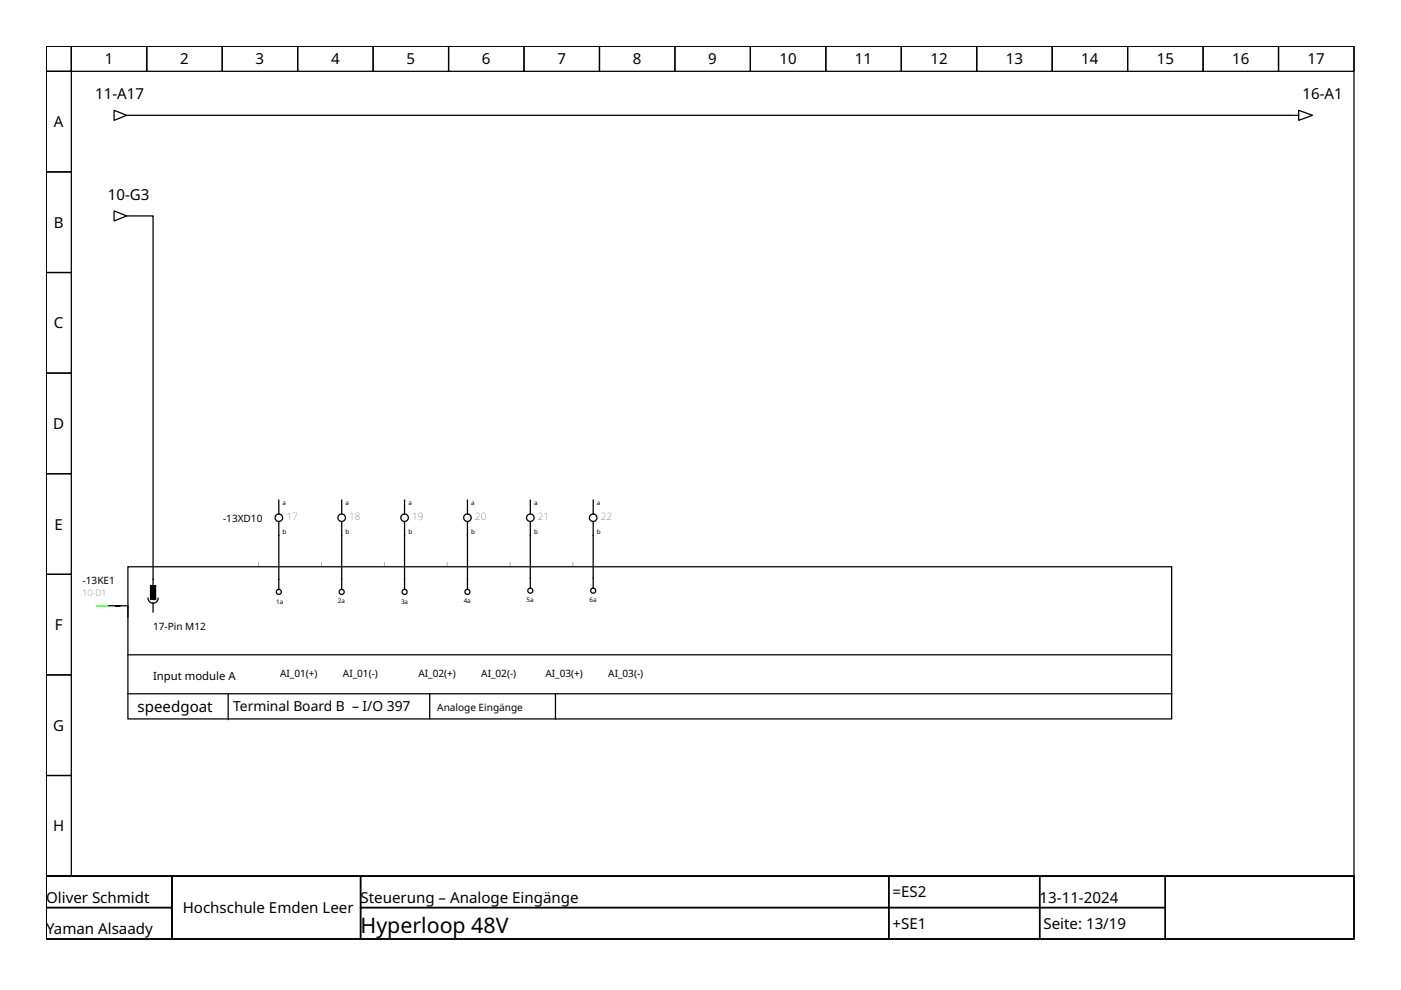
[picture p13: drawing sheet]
<svg xmlns="http://www.w3.org/2000/svg" width="297mm" height="210mm" viewBox="0 0 297 210" stroke-linecap="round" stroke-linejoin="round" font-family="sans-serif">
<defs><g id="words">
<text font-size="4.5" x="76.4" y="197.8">Hyperloop 48V</text>
<g font-size="3.2">
<text x="22.2" y="13.7">1</text>
<text x="38.2" y="13.7">2</text>
<text x="54.2" y="13.7">3</text>
<text x="70.2" y="13.7">4</text>
<text x="86.2" y="13.7">5</text>
<text x="102.2" y="13.7">6</text>
<text x="118.2" y="13.7">7</text>
<text x="134.2" y="13.7">8</text>
<text x="150.2" y="13.7">9</text>
<text x="165.3" y="13.7">10</text>
<text x="181.3" y="13.7">11</text>
<text x="197.3" y="13.7">12</text>
<text x="213.3" y="13.7">13</text>
<text x="229.3" y="13.7">14</text>
<text x="245.2" y="13.7">15</text>
<text x="261.2" y="13.7">16</text>
<text x="277.2" y="13.7">17</text>
<text x="20.2" y="21">11-A17</text>
<text x="276.1" y="21">16-A1</text>
<text x="11.4" y="27">A</text>
<text x="22.9" y="42.3">10-G3</text>
<text x="11.4" y="48.3">B</text>
<text x="11.4" y="69.6">C</text>
<text x="11.3" y="91">D</text>
<text x="11.6" y="112.3">E</text>
<text x="11.6" y="133.6">F</text>
<text x="11.3" y="155">G</text>
<text x="29.2" y="150.9">speedgoat</text>
<text x="11.3" y="176.3">H</text>
<text x="9.8" y="191.4">Oliver Schmidt</text>
<text x="76.4" y="191.4">Steuerung – Analoge Eingänge</text>
<text x="189.3" y="190.3">=ES2</text>
<text x="220.4" y="191.4">13-11-2024</text>
<text x="38.7" y="193.6">Hochschule Emden Leer</text>
<text x="189.3" y="197">+SE1</text>
<text x="221.2" y="197">Seite: 13/19</text>
<text x="9.8" y="198">Yaman Alsaady</text>
</g>
<text font-size="2.9" x="49.4" y="150.7">Terminal Board B – I/O 397</text>
<g font-size="2.4">
<text x="55.1" y="119.2" transform="rotate(90 55.1 119.2)">_</text>
<text x="68.4" y="119.2" transform="rotate(90 68.4 119.2)">_</text>
<text x="81.8" y="119.2" transform="rotate(90 81.8 119.2)">_</text>
<text x="95.1" y="119.2" transform="rotate(90 95.1 119.2)">_</text>
<text x="108.4" y="119.1" transform="rotate(90 108.4 119.1)">_</text>
<text x="121.8" y="119.1" transform="rotate(90 121.8 119.1)">_</text>
<text x="32.5" y="144.2">Input module A</text>
</g>
<g font-size="2.1">
<text x="47.3" y="110.6">-13XD10</text>
<text x="17.5" y="123.9">-13KE1</text>
<text x="32.5" y="133.5">17-Pin M12</text>
<text x="59.4" y="143.6">AI_01(+)</text>
<text x="72.7" y="143.6">AI_01(-)</text>
<text x="88.7" y="143.6">AI_02(+)</text>
<text x="102" y="143.6">AI_02(-)</text>
<text x="115.6" y="143.6">AI_03(+)</text>
<text x="129" y="143.6">AI_03(-)</text>
<text x="92.7" y="150.8">Analoge Eingänge</text>
</g>
<g font-size="2.1" fill="#00f">
<text x="60.7" y="110.3">17</text>
<text x="74" y="110.3">18</text>
<text x="87.4" y="110.3">19</text>
<text x="100.7" y="110.3">20</text>
<text x="114" y="110.3">21</text>
<text x="127.4" y="110.3">22</text>
</g>
<text font-size="1.9" fill="#0a0" x="17.5" y="126.3">10-D1</text>
<g font-size="1.3">
<text x="59.9" y="107.1">a</text>
<text x="73.2" y="107.1">a</text>
<text x="86.6" y="107.1">a</text>
<text x="99.9" y="107.1">a</text>
<text x="113.2" y="107.1">a</text>
<text x="126.6" y="107.1">a</text>
<text x="59.9" y="113.2">b</text>
<text x="73.2" y="113.2">b</text>
<text x="86.6" y="113.2">b</text>
<text x="99.9" y="113.2">b</text>
<text x="113.2" y="113.2">b</text>
<text x="126.6" y="113.2">b</text>
<text x="58.6" y="128.2">1a</text>
<text x="71.6" y="127.9">2a</text>
<text x="85" y="128">3a</text>
<text x="98.3" y="127.9">4a</text>
<text x="111.6" y="127.6">5a</text>
<text x="125" y="127.6">6a</text>
</g>
</g></defs>
<g fill="none" stroke="#000" stroke-width=".27">
<path d="M9.8 9.8h277.3v176h-277.3zM9.8 9.8h5.3v5.3h-5.3zM9.8 15.1h5.3v21.4h-5.3zM15.1 9.8h16v5.3h-16zM31.1 9.8h16v5.3h-16zM47.1 9.8h16v5.3h-16zM63.1 9.8h16v5.3h-16zM79.1 9.8h16v5.3h-16zM95.1 9.8h16v5.3h-16zM111.1 9.8h16v5.3h-16zM127.1 9.8h16v5.3h-16zM143.1 9.8h16v5.3h-16z"/>
<path d="M159.1 9.8h16v5.3h-16zM175.1 9.8h16v5.3h-16zM191.1 9.8h16v5.3h-16zM207.1 9.8h16v5.3h-16zM223.1 9.8h16v5.3h-16zM239.1 9.8h16v5.3h-16zM255.1 9.8h16v5.3h-16zM271.1 9.8h16v5.3h-16zM9.8 36.5h5.3v21.3h-5.3zM24.2 23.4l2.7 1.1-2.7 1zM26.9 24.5h.8M27.9 24.5h246.4"/>
<path d="M274.5 24.5h.8M275.3 23.4l3 1.1-3 1zM9.8 57.8h5.3v21.3h-5.3zM24.2 44.7l2.7 1.1-2.7 1zM26.9 45.8h.8M27.9 45.8h4.6v79.2M9.8 79.1h5.3v21.3h-5.3zM9.8 100.4h5.3v21.4h-5.3zM59.1 110.6v14.4M59.1 106v3M72.4 110.6v14.4M72.4 106v3"/>
<path d="M85.8 110.6v14.4M85.8 106v3M99.1 110.6v14.4M99.1 106v3M112.4 110.6v14.1M112.4 106v3M125.8 110.6v14.1M125.8 106v3M9.8 121.8h5.3v21.3h-5.3zM23.1 128.4h4v2.4M27.1 120.2h221.3v32.2h-221.3zM27.1 138.8h221.3"/>
<path d="M31.4 126.8a1.07 1.07 0 0 0 1.1 1.1M32.5 127.9v1.9M33.5 126.8a1.07 1.07 0 0 1-1 1.1M9.8 143.1h5.3v21.3h-5.3zM27.1 147.1h221.3M48.4 147.2v5.3M91.1 147.1v5.3M117.8 147.1v5.3M9.8 164.4h5.3v21.4h-5.3zM9.8 185.8h277.3v13.3h-277.3zM9.8 185.8h26.7v6.6h-26.7zM9.8 192.4h26.7v6.7h-26.7z"/>
<path d="M36.5 185.8h39.9v13.3h-39.9zM76.4 185.8h112v6.6h-112zM76.4 192.4h112v6.7h-112zM188.4 185.8h32v6.6h-32zM188.4 192.4h32v6.7h-32zM220.4 185.8h26.7v6.6h-26.7zM220.4 192.4h26.7v6.7h-26.7zM247.1 185.8h40v13.3h-40z"/>
<circle cx="59.1" cy="109.8" r=".8"/>
<circle cx="72.4" cy="109.8" r=".8"/>
<circle cx="85.8" cy="109.8" r=".8"/>
<circle cx="99.1" cy="109.8" r=".8"/>
<circle cx="112.4" cy="109.8" r=".8"/>
<circle cx="125.8" cy="109.8" r=".8"/>
<circle cx="59.1" cy="125.5" r=".53"/>
<circle cx="72.4" cy="125.5" r=".53"/>
<circle cx="85.8" cy="125.5" r=".53"/>
<circle cx="99.1" cy="125.5" r=".53"/>
<circle cx="112.4" cy="125.2" r=".53"/>
<circle cx="125.8" cy="125.2" r=".53"/>
</g>
<path d="M20.5 128.4h2.6" fill="none" stroke="#0f0" stroke-width=".27"/>
<path d="M31.9 124.2h1.1v2.9h-1.1z" fill-rule="evenodd" fill="#000" stroke="#000" stroke-width=".27"/>
<use href="#words"/>
</svg>
